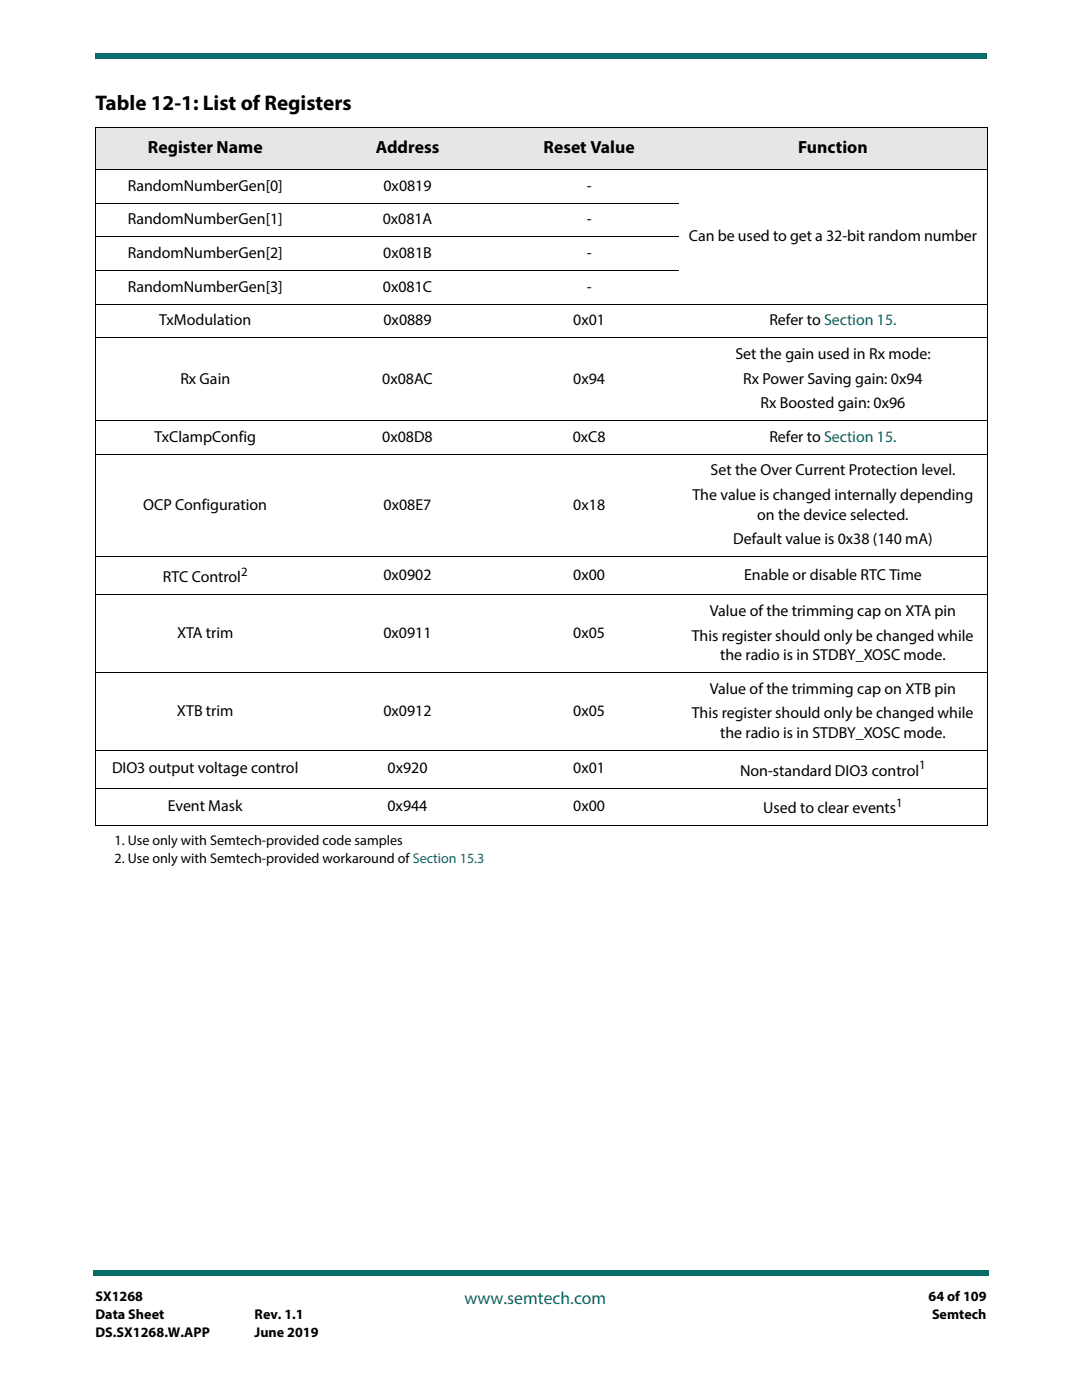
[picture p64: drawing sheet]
<svg xmlns="http://www.w3.org/2000/svg" width="216mm" height="279mm" viewBox="0 0 216 279" stroke-linecap="round" stroke-linejoin="round" font-family="sans-serif">
<defs><g id="words">
<text font-size="4.2" x="19" y="21.9">Table 12-1: List of Registers</text>
<g font-size="3.5">
<text x="29.5" y="30.6">Register Name</text>
<text x="75" y="30.6">Address</text>
<text x="108.5" y="30.6">Reset Value</text>
<text x="159.3" y="30.6">Function</text>
</g>
<text font-size="3.5" fill="#086d68" x="92.7" y="260.2">www.semtech.com</text>
<g font-size="3.2">
<text x="25.5" y="38.1">RandomNumberGen[0]</text>
<text x="76.5" y="38.1">0x0819</text>
<text x="117.1" y="38.1">-</text>
<text x="25.5" y="44.8">RandomNumberGen[1]</text>
<text x="76.4" y="44.8">0x081A</text>
<text x="117.1" y="44.8">-</text>
<text x="25.5" y="51.5">RandomNumberGen[2]</text>
<text x="76.5" y="51.5">0x081B</text>
<text x="117.1" y="51.5">-</text>
<text x="137.5" y="48.2">Can be used to get a 32-bit random number</text>
<text x="25.5" y="58.2">RandomNumberGen[3]</text>
<text x="76.4" y="58.2">0x081C</text>
<text x="117.1" y="58.2">-</text>
<text x="31.8" y="64.9">TxModulation</text>
<text x="76.5" y="64.9">0x0889</text>
<text x="114.4" y="64.9">0x01</text>
<text x="153.5" y="64.9">Refer to Section 15.</text>
<text x="146.7" y="71.6">Set the gain used in Rx mode:</text>
<text x="36" y="76.6">Rx Gain</text>
<text x="76.3" y="76.6">0x08AC</text>
<text x="114.4" y="76.6">0x94</text>
<text x="148.3" y="76.6">Rx Power Saving gain: 0x94</text>
<text x="151.8" y="81.5">Rx Boosted gain: 0x96</text>
<text x="30.8" y="88.2">TxClampConfig</text>
<text x="76.3" y="88.2">0x08D8</text>
<text x="114.3" y="88.2">0xC8</text>
<text x="153.5" y="88.2">Refer to Section 15.</text>
<text x="141.8" y="94.9">Set the Over Current Protection level.</text>
<text x="28.6" y="101.8">OCP Configuration</text>
<text x="76.5" y="101.8">0x08E7</text>
<text x="114.4" y="101.8">0x18</text>
<text x="138.2" y="99.8">The value is changed internally depending</text>
<text x="151.1" y="103.7">on the device selected.</text>
<text x="146.3" y="108.6">Default value is 0x38 (140 mA)</text>
<text x="32.5" y="116.2">RTC Control</text>
<text x="76.5" y="115.8">0x0902</text>
<text x="114.4" y="115.8">0x00</text>
<text x="148.5" y="115.8">Enable or disable RTC Time</text>
<text x="141.6" y="122.9">Value of the trimming cap on XTA pin</text>
<text x="35.3" y="127.3">XTA trim</text>
<text x="76.5" y="127.3">0x0911</text>
<text x="114.4" y="127.3">0x05</text>
<text x="138" y="127.8">This register should only be changed while</text>
<text x="143.7" y="131.7">the radio is in STDBY_XOSC mode.</text>
<text x="35.3" y="142.8">XTB trim</text>
<text x="76.5" y="142.8">0x0912</text>
<text x="114.4" y="142.8">0x05</text>
<text x="138" y="143.4">This register should only be changed while</text>
<text x="141.6" y="138.4">Value of the trimming cap on XTB pin</text>
<text x="143.7" y="147.3">the radio is in STDBY_XOSC mode.</text>
<text x="22.4" y="154.4">DIO3 output voltage control</text>
<text x="77.3" y="154.4">0x920</text>
<text x="114.4" y="154.4">0x01</text>
<text x="147.7" y="154.8">Non-standard DIO3 control</text>
<text x="33.5" y="161.9">Event Mask</text>
<text x="77.3" y="161.9">0x944</text>
<text x="114.4" y="161.9">0x00</text>
<text x="152.3" y="162.3">Used to clear events</text>
</g>
<g font-size="2.8">
<text x="22.9" y="168.7">1. Use only with Semtech-provided code samples</text>
<text x="22.9" y="172.2">2. Use only with Semtech-provided workaround of Section 15.3</text>
<text x="19" y="259.7">SX1268</text>
<text x="19" y="263.2">Data Sheet</text>
<text x="50.8" y="263.2">Rev. 1.1</text>
<text x="185.3" y="259.7">64 of 109</text>
<text x="186" y="263.2">Semtech</text>
<text x="19" y="266.7">DS.SX1268.W.APP</text>
<text x="50.8" y="266.7">June 2019</text>
</g>
<g font-size="2.5">
<text x="48.1" y="114.9">2</text>
<text x="183.4" y="153.5">1</text>
<text x="178.8" y="161.1">1</text>
</g>
</g></defs>
<g fill="#086d68">
<path d="M18.5 253.5h.5v1h-.5z"/>
<path d="M19 253.5h178.4v1h-178.4z"/>
</g>
<path d="M19 6.4h177.8v9.5h-177.8z" fill="#fff"/>
<g fill="#086d68">
<path d="M19 10.6v1z"/>
<path d="M19 10.6h177.8v1h-177.8z"/>
</g>
<g fill="#e6e6e6">
<path d="M19 25.4h43.9v8.5h-43.9z"/>
<path d="M62.9 25.4h36.9v8.5h-36.9z"/>
<path d="M99.8 25.4h35.5v8.5h-35.5z"/>
<path d="M135.3 25.4h61.8v8.5h-61.8z"/>
</g>
<g fill="none" stroke="#000" stroke-width=".2">
<path d="M19 25.4h178.1M19 33.9h178.1M19 25.5v139.2M197.1 25.5v139.2M19 40.6h116.3M19 47.3h116.3M19 54h116.3M19 60.7h178.1M19 67.4h178.1M19 84h178.1M19 90.7h178.1M19 111.1h178.1"/>
<path d="M19 118.7h178.1M19 134.2h178.1M19 149.7h178.1M19 157.3h178.1M19 164.8h178.1"/>
</g>
<use href="#words"/>
</svg>
